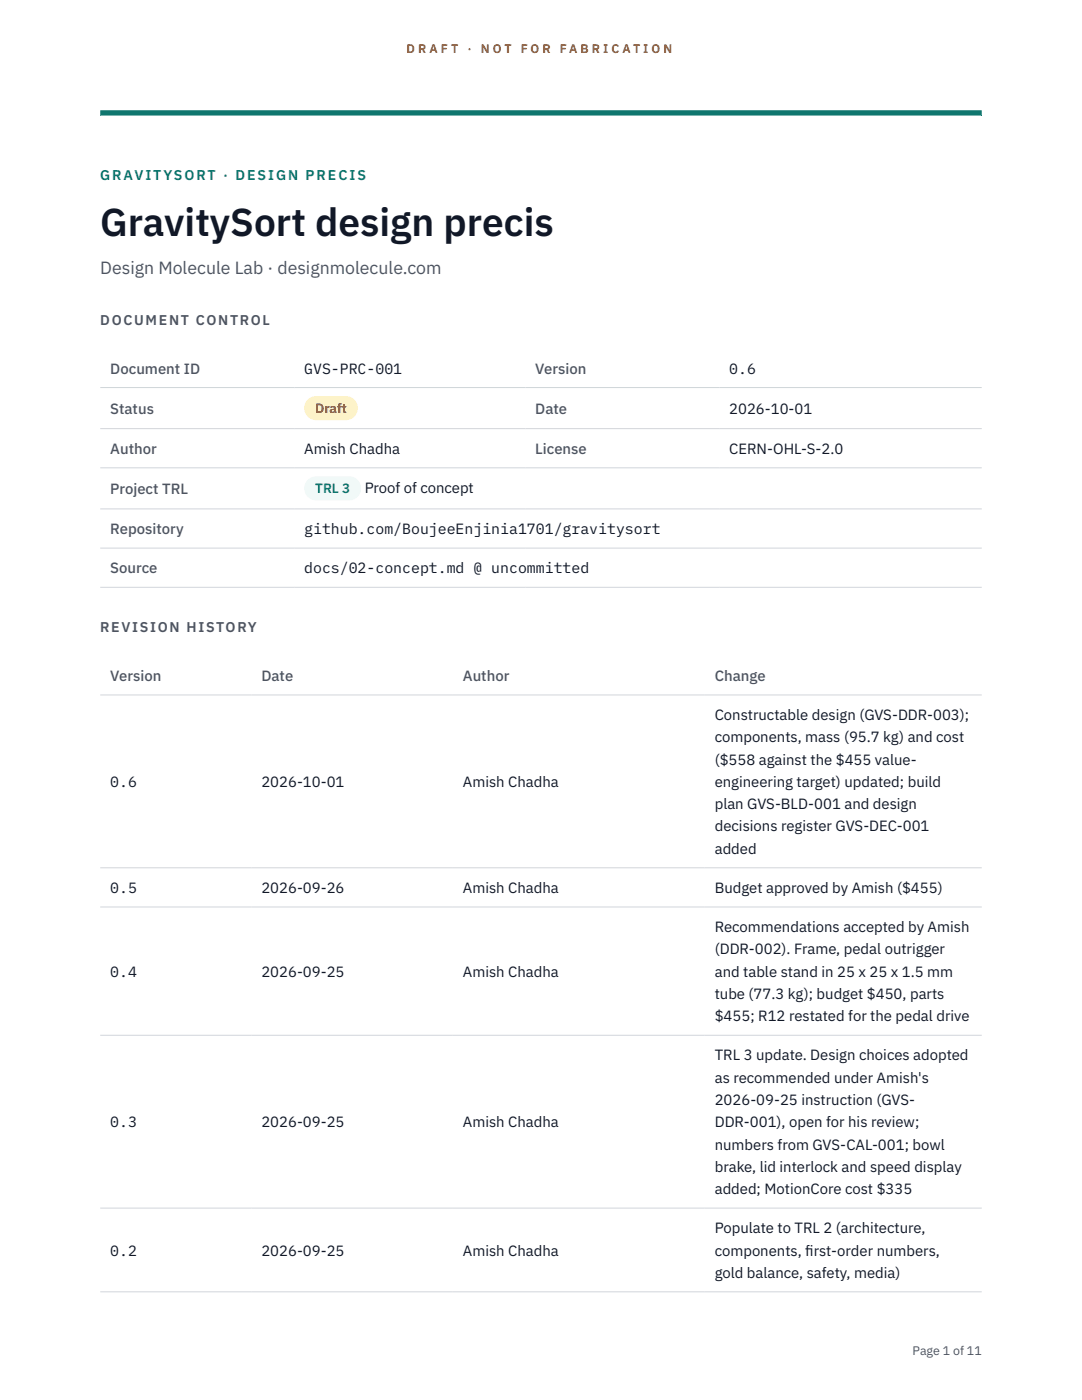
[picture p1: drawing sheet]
<svg xmlns="http://www.w3.org/2000/svg" width="216mm" height="279mm" viewBox="0 0 216 279" stroke-linecap="round" stroke-linejoin="round" font-family="sans-serif">
<defs><g id="words">
<text font-size="7.8" fill="#111827" x="20" y="47.1">GravitySort design precis</text>
<text font-size="3.5" fill="#4b5563" x="20" y="54.6">Design Molecule Lab · designmolecule.com</text>
<g font-size="3" fill="#4b5563">
<text x="22" y="74.5">Document ID</text>
<text x="106.8" y="74.5">Version</text>
<text x="22" y="82.6">Status</text>
<text x="106.8" y="82.6">Date</text>
<text x="22" y="90.6">Author</text>
<text x="106.8" y="90.6">License</text>
<text x="22" y="98.6">Project TRL</text>
<text x="22" y="106.6">Repository</text>
<text x="22" y="114.4">Source</text>
<text x="22" y="135.9">Version</text>
<text x="52.2" y="135.9">Date</text>
<text x="92.4" y="135.9">Author</text>
<text x="142.6" y="135.9">Change</text>
</g>
<g font-size="3" fill="#111827">
<text x="60.7" y="74.5">GVS-PRC-001</text>
<text x="145.5" y="74.5">0.6</text>
<text x="145.5" y="82.6">2026-10-01</text>
<text x="60.7" y="90.6">Amish Chadha</text>
<text x="145.5" y="90.6">CERN-OHL-S-2.0</text>
<text x="72.8" y="98.5">Proof of concept</text>
<text x="60.7" y="106.6">github.com/BoujeeEnjinia1701/gravitysort</text>
<text x="60.7" y="114.4">docs/02-concept.md @ uncommitted</text>
<text x="142.6" y="143.7">Constructable design (GVS-DDR-003);</text>
<text x="142.6" y="148.2">components, mass (95.7 kg) and cost</text>
<text x="142.6" y="152.6">($558 against the $455 value-</text>
<text x="22" y="157.1">0.6</text>
<text x="52.2" y="157.1">2026-10-01</text>
<text x="92.4" y="157.1">Amish Chadha</text>
<text x="142.6" y="157.1">engineering target) updated; build</text>
<text x="142.6" y="161.5">plan GVS-BLD-001 and design</text>
<text x="142.6" y="165.9">decisions register GVS-DEC-001</text>
<text x="142.6" y="170.4">added</text>
<text x="22" y="178.2">0.5</text>
<text x="52.2" y="178.2">2026-09-26</text>
<text x="92.4" y="178.2">Amish Chadha</text>
<text x="142.6" y="178.2">Budget approved by Amish ($455)</text>
<text x="142.6" y="186">Recommendations accepted by Amish</text>
<text x="142.6" y="190.5">(DDR-002). Frame, pedal outrigger</text>
<text x="22" y="194.9">0.4</text>
<text x="52.2" y="194.9">2026-09-25</text>
<text x="92.4" y="194.9">Amish Chadha</text>
<text x="142.6" y="194.9">and table stand in 25 x 25 x 1.5 mm</text>
<text x="142.6" y="199.4">tube (77.3 kg); budget $450, parts</text>
<text x="142.6" y="203.8">$455; R12 restated for the pedal drive</text>
<text x="142.6" y="211.6">TRL 3 update. Design choices adopted</text>
<text x="142.6" y="216.1">as recommended under Amish's</text>
<text x="142.6" y="220.5">2026-09-25 instruction (GVS-</text>
<text x="22" y="225">0.3</text>
<text x="52.2" y="225">2026-09-25</text>
<text x="92.4" y="225">Amish Chadha</text>
<text x="142.6" y="225">DDR-001), open for his review;</text>
<text x="142.6" y="229.4">numbers from GVS-CAL-001; bowl</text>
<text x="142.6" y="233.9">brake, lid interlock and speed display</text>
<text x="142.6" y="238.3">added; MotionCore cost $335</text>
<text x="22" y="250.6">0.2</text>
<text x="52.2" y="250.6">2026-09-25</text>
<text x="92.4" y="250.6">Amish Chadha</text>
<text x="142.6" y="246.1">Populate to TRL 2 (architecture,</text>
<text x="142.6" y="250.6">components, f</text>
<text x="160.7" y="250.6">irst-order numbers,</text>
<text x="142.6" y="255">gold balance, safety, media)</text>
</g>
<text font-size="2.8" fill="#0f766e" x="20" y="36">GRAVITYSORT · DESIGN PRECIS</text>
<g font-size="2.8" fill="#4b5563">
<text x="20" y="64.8">DOCUMENT CONTROL</text>
<text x="20" y="126.2">REVISION HISTORY</text>
</g>
<text font-size="2.7" fill="#92400e" x="62.9" y="82.5">Draft</text>
<text font-size="2.7" fill="#0f766e" x="62.9" y="98.5">TRL 3</text>
<g font-size="2.5" fill="#b45309">
<text x="81.1" y="10.5">D R A F T</text>
<text x="93.3" y="10.5">·</text>
<text x="95.9" y="10.5">N O T</text>
<text x="103.9" y="10.5">F O R</text>
<text x="111.7" y="10.5">F A B R I C A T I O N</text>
</g>
<text font-size="2.5" fill="#4b5563" x="182.1" y="270.3">Page 1 of 11</text>
</g></defs>
<path d="M20 23.1h175.9zM20 22h175.9v1.1h-175.9z" fill-rule="evenodd" fill="#0f766e"/>
<path d="M20 77.3h175.9M20 85.5h175.9M20 93.4h175.9M20 101.6h175.9M20 109.4h175.9M20 117.2h175.9M20 138.7h175.9M20 173.2h175.9M20 181h175.9M20 206.6h175.9M20 241.1h175.9M20 257.8h175.9" fill="none" stroke="#d1d5db" stroke-width=".2"/>
<path d="M60.7 79h10.7v4.9h-10.7z" fill="#fef3c7"/>
<path d="M60.7 95.1h11.4v4.8h-11.4z" fill="#f0fdfa"/>
<use href="#words"/>
</svg>
